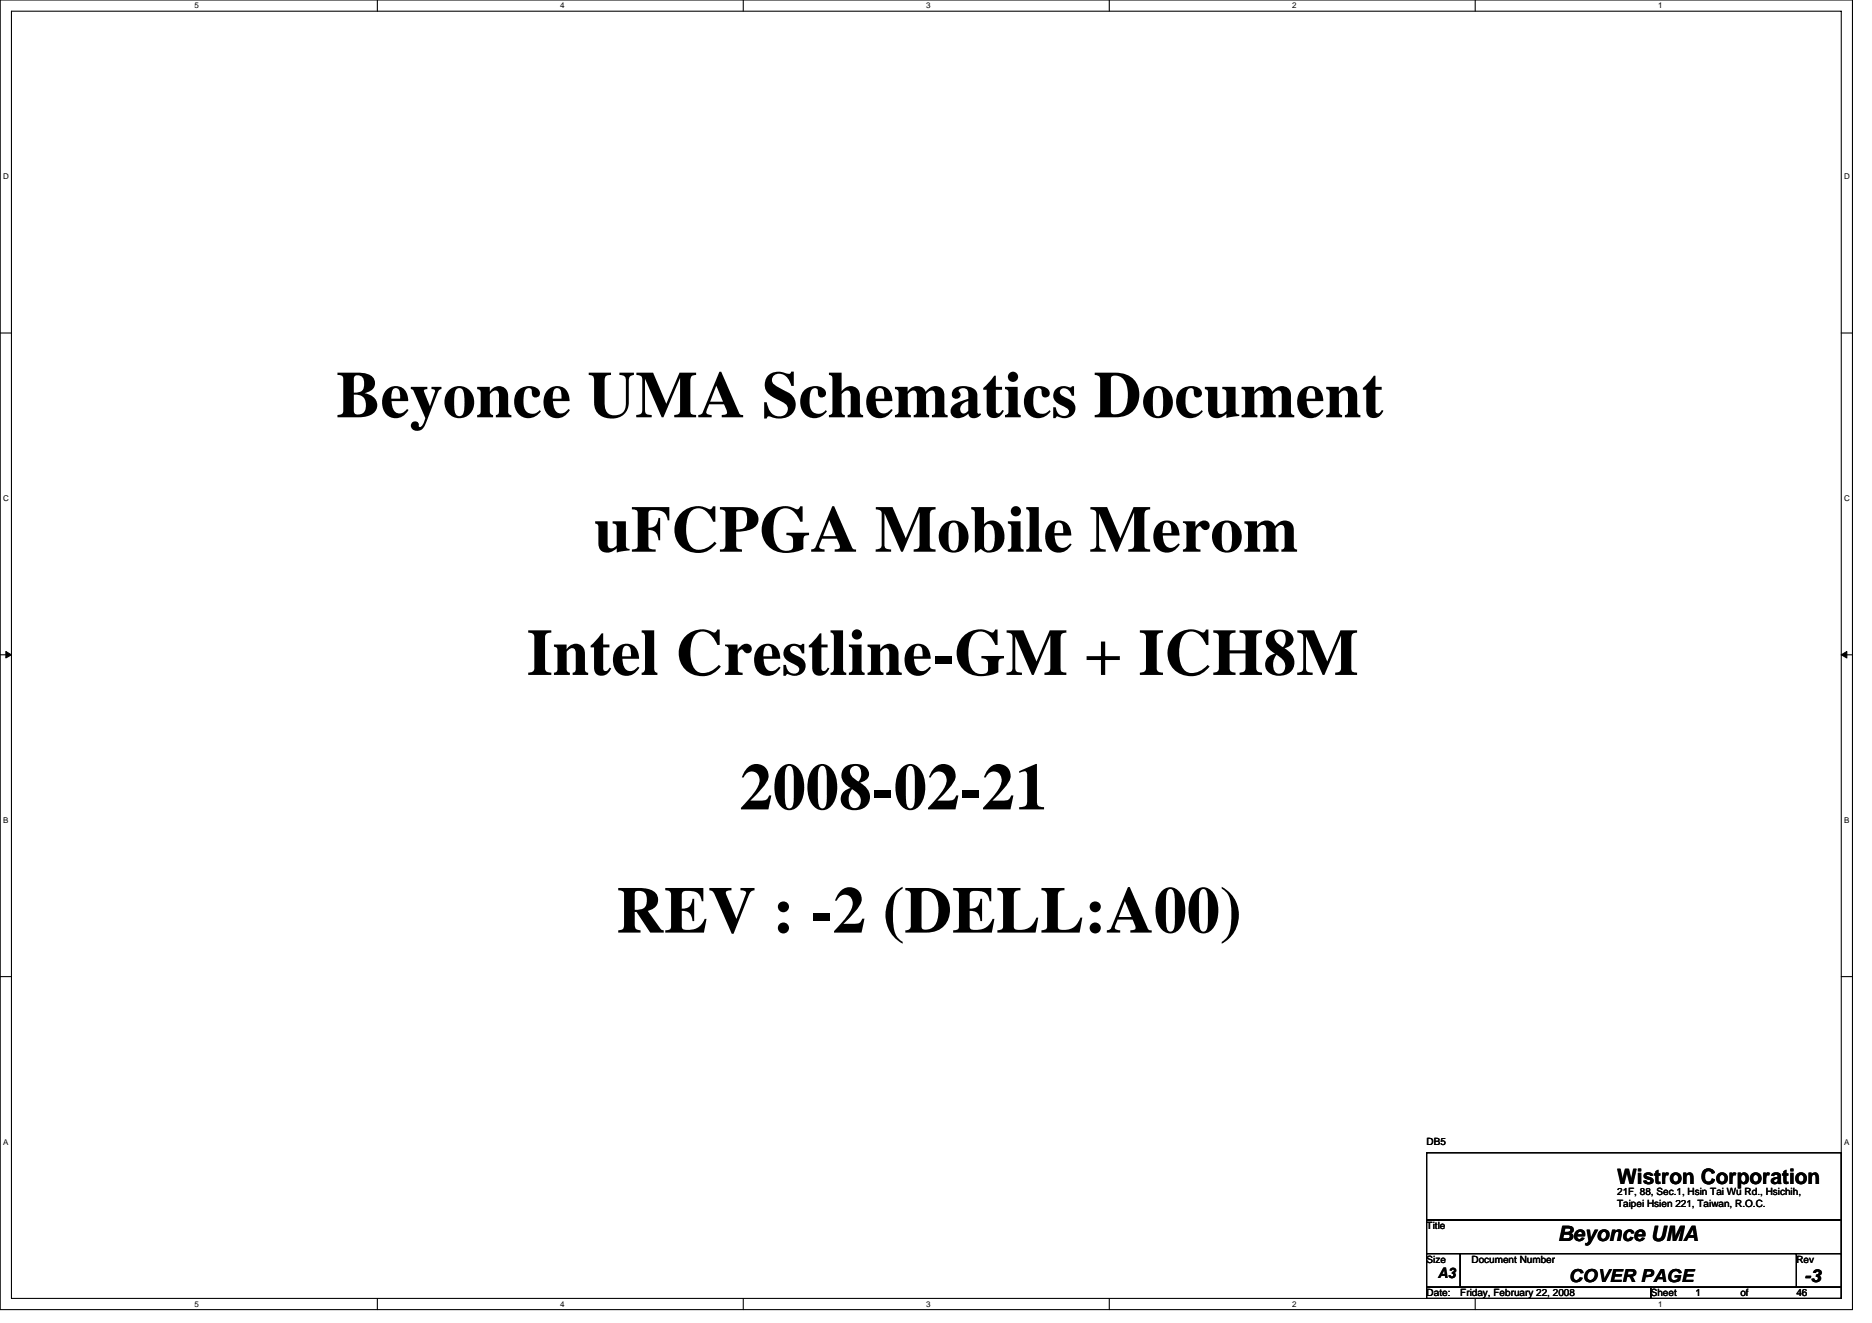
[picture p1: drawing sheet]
<svg xmlns="http://www.w3.org/2000/svg" width="297mm" height="210mm" viewBox="0 0 297 210" stroke-linecap="round" stroke-linejoin="round" font-family="sans-serif">
<defs><g id="words">
<g font-size="10.5">
<text x="53.4" y="66.2">Beyonce UMA Schematics Document</text>
<text x="94.3" y="87.6">uFCPGA Mobile Merom</text>
<text x="83.6" y="107.1">Intel Crestline-GM + ICH8M</text>
<text x="117.4" y="128.5">2008-02-21</text>
<text x="97.8" y="148">REV : -2 (DELL:A00)</text>
</g>
<g font-size="3.4">
<text x="256.6" y="187.9">Wistron Corporation</text>
<text x="247.2" y="196.9">Beyonce UMA</text>
</g>
<g font-size="2.8">
<text x="249" y="203.5">COVER PAGE</text>
<text x="286.3" y="203.5">-3</text>
</g>
<text font-size="2.3" x="228.2" y="202.9">A3</text>
<g font-size="1.6">
<text x="226.4" y="181.7">DB5</text>
<text x="256.6" y="189.7">21F, 88, Sec.1, Hsin Tai Wu Rd., Hsichih,</text>
<text x="256.6" y="191.5">Taipei Hsien 221, Taiwan, R.O.C.</text>
<text x="226.4" y="195.1">Title</text>
<text x="226.4" y="200.4">Size</text>
<text x="233.5" y="200.4">Document Number</text>
<text x="285" y="200.4">Rev</text>
<text x="226.4" y="205.7">Date:</text>
<text x="231.7" y="205.7">Friday, February 22, 2008</text>
<text x="261.9" y="205.7">Sheet</text>
<text x="269" y="205.7">1</text>
<text x="276.2" y="205.7">of</text>
<text x="285" y="205.7">46</text>
</g>
<g font-size="1.3">
<text x="30.8" y="1.3">5</text>
<text x="88.9" y="1.3">4</text>
<text x="147" y="1.3">3</text>
<text x="205" y="1.3">2</text>
<text x="263.1" y="1.3">1</text>
<text x=".5" y="28.4">D</text>
<text x="292.6" y="28.4">D</text>
<text x=".5" y="79.5">C</text>
<text x="292.6" y="79.5">C</text>
<text x=".5" y="130.6">B</text>
<text x="292.6" y="130.6">B</text>
<text x=".5" y="181.7">A</text>
<text x="292.6" y="181.7">A</text>
<text x="30.8" y="207.4">5</text>
<text x="88.9" y="207.4">4</text>
<text x="147" y="207.4">3</text>
<text x="205" y="207.4">2</text>
<text x="263.1" y="207.4">1</text>
</g>
</g></defs>
<path d="M0 0h293.9v207.9h-293.9zM1.8 1.8h290.4v204.3h-290.4z" fill="none" stroke="#000" stroke-width=".17"/>
<g fill="#fff">
<path d="M30.8 .2h.7v1.4h-.7z"/>
<path d="M30.8 206.3h.7v1.4h-.7z"/>
</g>
<path d="M59.9 0v1.8M59.9 206.1v1.8" fill="none" stroke="#000" stroke-width=".17"/>
<g fill="#fff">
<path d="M88.9 .2h.7v1.4h-.7z"/>
<path d="M88.9 206.3h.7v1.4h-.7z"/>
</g>
<path d="M117.9 0v1.8M117.9 206.1v1.8" fill="none" stroke="#000" stroke-width=".17"/>
<g fill="#fff">
<path d="M147 .2h.7v1.4h-.7z"/>
<path d="M147 206.3h.7v1.4h-.7z"/>
</g>
<path d="M176 0v1.8M176 206.1v1.8" fill="none" stroke="#000" stroke-width=".17"/>
<g fill="#fff">
<path d="M205 .2h.7v1.4h-.7z"/>
<path d="M205 206.3h.7v1.4h-.7z"/>
</g>
<path d="M234.1 0v1.8M234.1 206.1v1.8" fill="none" stroke="#000" stroke-width=".17"/>
<g fill="#fff">
<path d="M263.1 .2h.7v1.4h-.7z"/>
<path d="M263.1 206.3h.7v1.4h-.7z"/>
<path d="M.5 27.3h.9v1.4h-.9z"/>
<path d="M292.6 27.3h.9v1.4h-.9z"/>
<path d="M.5 78.4h.9v1.4h-.9z"/>
<path d="M292.6 78.4h.9v1.4h-.9z"/>
</g>
<path d="M0 52.9h1.8M292.2 52.9h1.7" fill="none" stroke="#000" stroke-width=".17"/>
<g fill="#fff">
<path d="M.5 129.5h.8v1.4h-.8z"/>
<path d="M292.6 129.5h.9v1.4h-.9z"/>
</g>
<path d="M0 103.9h1.8M292.2 103.9h1.7" fill="none" stroke="#000" stroke-width=".17"/>
<path d="M.9 103.4l.9 .5-.9 .5zM292.2 103.9l.8-.5v1z" fill="#000" stroke="#000" stroke-width=".16"/>
<g fill="#fff">
<path d="M.5 180.5h.8v1.4h-.8z"/>
<path d="M292.6 180.5h.9v1.4h-.9z"/>
</g>
<path d="M0 155h1.8M292.2 155h1.7M226.4 199h5.3v5.3h-5.3zM226.4 183h65.8v10.6h-65.8zM226.4 193.6h65.8v5.4h-65.8zM231.7 199h53.3v5.3h-53.3zM285 199h7.2v5.3h-7.2zM226.4 204.3h35.5v1.8h-35.5zM261.9 204.3h30.3v1.8h-30.3z" fill="none" stroke="#000" stroke-width=".17"/>
<use href="#words"/>
</svg>
